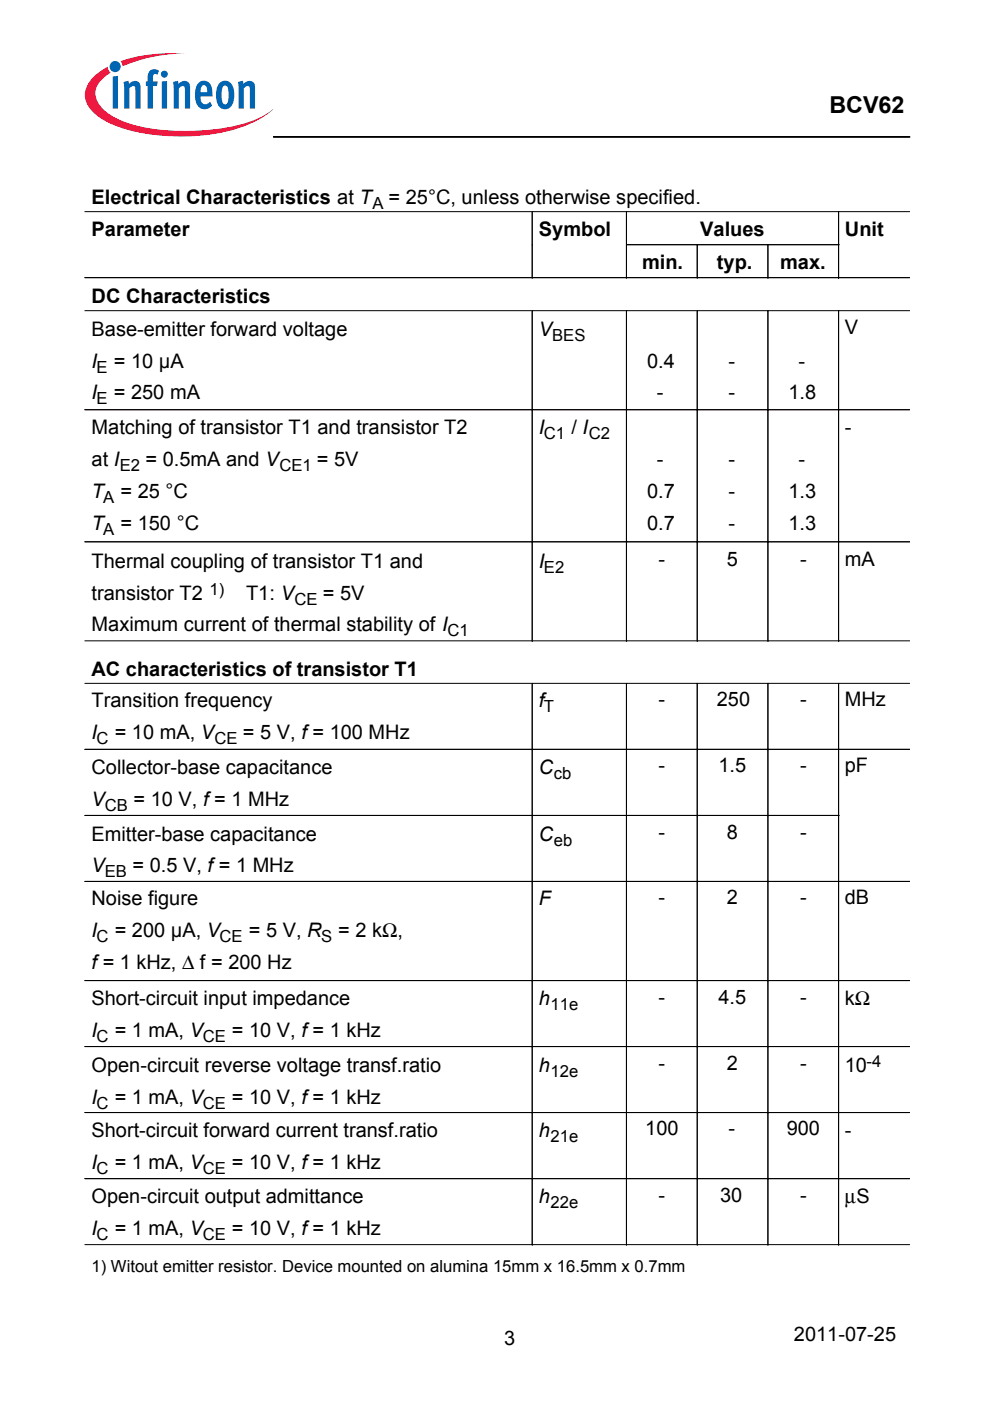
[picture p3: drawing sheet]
<svg xmlns="http://www.w3.org/2000/svg" width="210mm" height="297mm" viewBox="0 0 210 297" stroke-linecap="round" stroke-linejoin="round" font-family="sans-serif">
<defs><g id="words">
<text font-size="4.9" x="175.9" y="23.9">BCV62</text>
<g font-size="4.2">
<text x="19.4" y="43.3">Electrical Characteristics at T</text>
<text x="82.4" y="43.3">= 25°C, unless otherwise specified.</text>
<text x="19.4" y="50">Parameter</text>
<text x="114.3" y="50">Symbol</text>
<text x="148.5" y="50">Values</text>
<text x="179.1" y="50">Unit</text>
<text x="136.1" y="57.1">min.</text>
<text x="152" y="57.1">typ.</text>
<text x="165.4" y="57.1">max.</text>
<text x="19.4" y="64.2">DC Characteristics</text>
<text x="19.4" y="71.2">Base-emitter forward voltage</text>
<text x="114.3" y="71.2">V</text>
<text x="179.1" y="70.9">V</text>
<text x="19.4" y="78">I</text>
<text x="24.1" y="78">= 10 µA</text>
<text x="137.2" y="78">0.4</text>
<text x="154.5" y="78">-</text>
<text x="169.3" y="78">-</text>
<text x="19.4" y="84.7">I</text>
<text x="24.1" y="84.7">= 250 mA</text>
<text x="139.3" y="84.7">-</text>
<text x="154.5" y="84.7">-</text>
<text x="167.2" y="84.7">1.8</text>
<text x="19.4" y="92.1">Matching of transistor T1 and transistor T2</text>
<text x="114.3" y="92.1">I</text>
<text x="121.2" y="92.1">/ I</text>
<text x="179.1" y="92.1">-</text>
<text x="19.4" y="98.8">at I</text>
<text x="30.8" y="98.8">= 0.5mA and V</text>
<text x="67.2" y="98.8">= 5V</text>
<text x="139.3" y="98.8">-</text>
<text x="154.5" y="98.8">-</text>
<text x="169.3" y="98.8">-</text>
<text x="19.4" y="105.6">T</text>
<text x="25.5" y="105.6">= 25 °C</text>
<text x="137.2" y="105.6">0.7</text>
<text x="154.5" y="105.6">-</text>
<text x="167.2" y="105.6">1.3</text>
<text x="19.4" y="112.3">T</text>
<text x="25.5" y="112.3">= 150 °C</text>
<text x="137.2" y="112.3">0.7</text>
<text x="154.5" y="112.3">-</text>
<text x="167.2" y="112.3">1.3</text>
<text x="19.4" y="120.4">Thermal coupling of transistor T1 and</text>
<text x="114.3" y="120.4">I</text>
<text x="139.6" y="120.1">-</text>
<text x="154.1" y="120.1">5</text>
<text x="169.6" y="120.1">-</text>
<text x="179.1" y="120.1">mA</text>
<text x="19.4" y="127.1">transistor T2</text>
<text x="52.2" y="127.1">T1: V</text>
<text x="68.5" y="127.1">= 5V</text>
<text x="19.4" y="133.9">Maximum current of thermal stability of I</text>
<text x="19.4" y="143.3">AC characteristics of transistor T1</text>
<text x="19.4" y="150">Transition frequency</text>
<text x="114.3" y="150">f</text>
<text x="139.6" y="149.6">-</text>
<text x="152" y="149.6">250</text>
<text x="169.6" y="149.6">-</text>
<text x="179.1" y="149.6">MHz</text>
<text x="19.4" y="156.7">I</text>
<text x="24.3" y="156.7">= 10 mA, V</text>
<text x="51.5" y="156.7">= 5 V, f= 100 MHz</text>
<text x="19.4" y="164.1">Collector-base capacitance</text>
<text x="114.3" y="164.1">C</text>
<text x="139.6" y="163.7">-</text>
<text x="152.3" y="163.7">1.5</text>
<text x="169.6" y="163.7">-</text>
<text x="179.1" y="163.7">pF</text>
<text x="19.4" y="170.8">V</text>
<text x="28.3" y="170.8">= 10 V, f= 1 MHz</text>
<text x="19.4" y="178.2">Emitter-base capacitance</text>
<text x="114.3" y="178.2">C</text>
<text x="139.6" y="177.9">-</text>
<text x="154.1" y="177.9">8</text>
<text x="169.6" y="177.9">-</text>
<text x="19.4" y="184.9">V</text>
<text x="28.1" y="184.9">= 0.5 V, f= 1 MHz</text>
<text x="19.4" y="192">Noise figure</text>
<text x="114.3" y="192">F</text>
<text x="139.6" y="191.6">-</text>
<text x="154.1" y="191.6">2</text>
<text x="169.6" y="191.6">-</text>
<text x="179.1" y="191.6">dB</text>
<text x="19.4" y="198.7">I</text>
<text x="24.3" y="198.7">= 200 µA, V</text>
<text x="52.8" y="198.7">= 5 V, R</text>
<text x="71.7" y="198.7">= 2 kΩ,</text>
<text x="19.4" y="205.4">f= 1 kHz, ∆ f = 200 Hz</text>
<text x="19.4" y="213.2">Short-circuit input impedance</text>
<text x="114.3" y="213.2">h</text>
<text x="139.6" y="212.8">-</text>
<text x="152.3" y="212.8">4.5</text>
<text x="169.6" y="212.8">-</text>
<text x="179.1" y="213.2">kΩ</text>
<text x="19.4" y="219.9">I</text>
<text x="24.3" y="219.9">= 1 mA, V</text>
<text x="49.2" y="219.9">= 10 V, f= 1 kHz</text>
<text x="19.4" y="227.3">Open-circuit reverse voltage transf.ratio</text>
<text x="114.3" y="227.3">h</text>
<text x="139.6" y="226.9">-</text>
<text x="154.1" y="226.9">2</text>
<text x="169.6" y="226.9">-</text>
<text x="179.1" y="227.3">10</text>
<text x="19.4" y="234">I</text>
<text x="24.3" y="234">= 1 mA, V</text>
<text x="49.2" y="234">= 10 V, f= 1 kHz</text>
<text x="19.4" y="241">Short-circuit forward current transf.ratio</text>
<text x="114.3" y="241">h</text>
<text x="136.8" y="240.7">100</text>
<text x="154.5" y="240.7">-</text>
<text x="166.8" y="240.7">900</text>
<text x="179.1" y="241">-</text>
<text x="19.4" y="247.8">I</text>
<text x="24.3" y="247.8">= 1 mA, V</text>
<text x="49.2" y="247.8">= 10 V, f= 1 kHz</text>
<text x="19.4" y="255.2">Open-circuit output admittance</text>
<text x="114.3" y="255.2">h</text>
<text x="139.6" y="254.8">-</text>
<text x="152.7" y="254.8">30</text>
<text x="169.6" y="254.8">-</text>
<text x="179.1" y="255.2">µS</text>
<text x="19.4" y="261.9">I</text>
<text x="24.3" y="261.9">= 1 mA, V</text>
<text x="49.2" y="261.9">= 10 V, f= 1 kHz</text>
<text x="106.9" y="285.1">3</text>
<text x="168.3" y="284.3">2011-07-25</text>
</g>
<g font-size="3.5">
<text x="79" y="44.3">A</text>
<text x="117.1" y="72.3">BES</text>
<text x="20.5" y="79">E</text>
<text x="20.5" y="85.7">E</text>
<text x="115.3" y="93.2">C1</text>
<text x="124.8" y="93.2">C2</text>
<text x="25.4" y="99.9">E2</text>
<text x="59.2" y="99.9">CE1</text>
<text x="21.9" y="106.6">A</text>
<text x="21.9" y="113.3">A</text>
<text x="115.3" y="121.5">E2</text>
<text x="44.4" y="126.1">1)</text>
<text x="62.4" y="128.2">CE</text>
<text x="94.9" y="134.9">C1</text>
<text x="115.3" y="151">T</text>
<text x="20.5" y="157.8">C</text>
<text x="45.5" y="157.8">CE</text>
<text x="117.4" y="165.2">cb</text>
<text x="22.2" y="171.9">CB</text>
<text x="117.4" y="179.3">eb</text>
<text x="22.2" y="186">EB</text>
<text x="20.5" y="199.7">C</text>
<text x="46.5" y="199.7">CE</text>
<text x="68.1" y="199.7">S</text>
<text x="116.7" y="214.2">11e</text>
<text x="20.5" y="220.9">C</text>
<text x="43" y="220.9">CE</text>
<text x="183.7" y="226.2">-4</text>
<text x="116.7" y="228.3">12e</text>
<text x="20.5" y="235.1">C</text>
<text x="43" y="235.1">CE</text>
<text x="116.7" y="242.1">21e</text>
<text x="20.5" y="248.8">C</text>
<text x="43" y="248.8">CE</text>
<text x="116.7" y="256.2">22e</text>
<text x="20.5" y="262.9">C</text>
<text x="43" y="262.9">CE</text>
<text x="19.4" y="269.6">1) Witout emitter resistor. Device mounted on alumina 15mm x 16.5mm x 0.7mm</text>
</g>
</g></defs>
<path d="M58 29h134.9M58 29.1h134.9" fill="none" stroke="#000" stroke-width=".21"/>
<circle cx="24.4" cy="14.1" r="1.18" fill="#0066b3"/>
<g fill="#ed1941">
<path d="M25.5 13l.9-.3a34.7 34.7 0 0 1 12.9-1.3 34 34 0 0 0-12.6 2.4l-.7 .3-.1-.6z"/>
<path d="M19.5 16.6a12 12 0 0 1 3.3-2.5 1.61 1.61 0 0 0 .7 1.3l-.8 .5a5 5 0 0 0-2.5 4.1 6.5 6.5 0 0 0 3.7 4.7 29.2 29.2 0 0 0 13.1 3 40.5 40.5 0 0 0 18.3-2.9l2.5-1.7a17.9 17.9 0 0 1-8.6 4.5 44.6 44.6 0 0 1-23.9-.6 12.9 12.9 0 0 1-6.4-4.2 4.7 4.7 0 0 1 .6-6.2z"/>
</g>
<g fill="#0066b3">
<path d="M23.9 16.2l1.1-.1v6.9h-1.1z"/>
<path d="M26.2 17.4l1-.3 .1 .7a1.31 1.31 0 0 1 1.6-.6 1.31 1.31 0 0 1 .9 1.4v4.4h-1.1v-4.2a.55 .55 0 0 0-.4-.6 .55 .55 0 0 0-.7 .3l-.2 .3v4.2h-1.1v-4.2z"/>
<path d="M31.8 15l.9-.3 1 .3-.3 .8-.3-.1a.44 .44 0 0 0-.6 .4l-.1 1.2h1.1l-.2 .9h-.9v4.8h-1.1v-4.8h-.4v-.9h.4v-.8a1.94 1.94 0 0 1 .5-1.5z"/>
<path d="M36.7 17.4l1-.3 .1 .7a1.31 1.31 0 0 1 1.6-.6 1.31 1.31 0 0 1 .9 1.4v4.4h-1.1v-4.2a.55 .55 0 0 0-.4-.6 .55 .55 0 0 0-.7 .3l-.2 .3v4.2h-1.1v-4.2z"/>
<path d="M50.5 17.4l1-.3 .1 .7a1.31 1.31 0 0 1 1.6-.6 1.31 1.31 0 0 1 .9 1.4v4.4h-1.1v-4.2a.55 .55 0 0 0-.5-.6 .55 .55 0 0 0-.6 .3l-.2 .3v4.2h-1.1v-4.2z"/>
<path d="M34.3 17.3l1.1-.1v5.8h-1.1zM34.1 15.7a.75 .75 0 0 1 1.5 0 .75 .75 0 0 1-1.5 0z"/>
<path d="M42.8 18.3l-.3 1.2h1.4v-.8a.61 .61 0 0 0-.4-.6 .61 .61 0 0 0-.7 .2zM42.1 17.5a1.71 1.71 0 0 1 1.9-.2 1.71 1.71 0 0 1 1 1.6l.1 1.6h-2.6a1.18 1.18 0 0 0 .3 1.2 1.18 1.18 0 0 0 1.2 .3l.5-.4 .5 .8a2.02 2.02 0 0 1-2.4 .6 2.02 2.02 0 0 1-1.2-2.1v-1.8l.3-.9z"/>
<path d="M47.4 18.3a4.6 4.6 0 0 0 0 3.7l.3 .1a1.42 1.42 0 0 0 .8-1.6v-.8a1.29 1.29 0 0 0-.8-1.6zM46.7 17.5a1.75 1.75 0 0 1 2.8 1.2l.2 1.4a2.96 2.96 0 0 1-1.4 3 1.83 1.83 0 0 1-2.4-1.8l-.1-1.2a3.7 3.7 0 0 1 .9-2.6z"/>
</g>
<g fill="none" stroke="#000" stroke-width=".21">
<path d="M18 44.9h174.9M18 58.9h174.9M112.8 45v14M132.8 45v14M132.9 51.9h45M147.8 52v7M162.8 52v7M177.8 45v14M18 65.9h174.9M112.8 66v70M132.8 66v70M147.8 66v70"/>
<path d="M162.8 66v70M177.8 66v70M18 86.9h174.9M18 114.9h174.9M18 135.9h174.9M18 144.9h174.9M18 158.9h174.9M112.8 145v119M132.8 145v119M147.8 145v119M162.8 145v119M177.8 145v119"/>
<path d="M18 172.9h159.9M18 186.9h174.9M18 207.9h174.9M18 221.9h174.9M18 235.9h174.9M18 249.9h174.9M18 263.9h174.9"/>
</g>
<use href="#words"/>
</svg>
